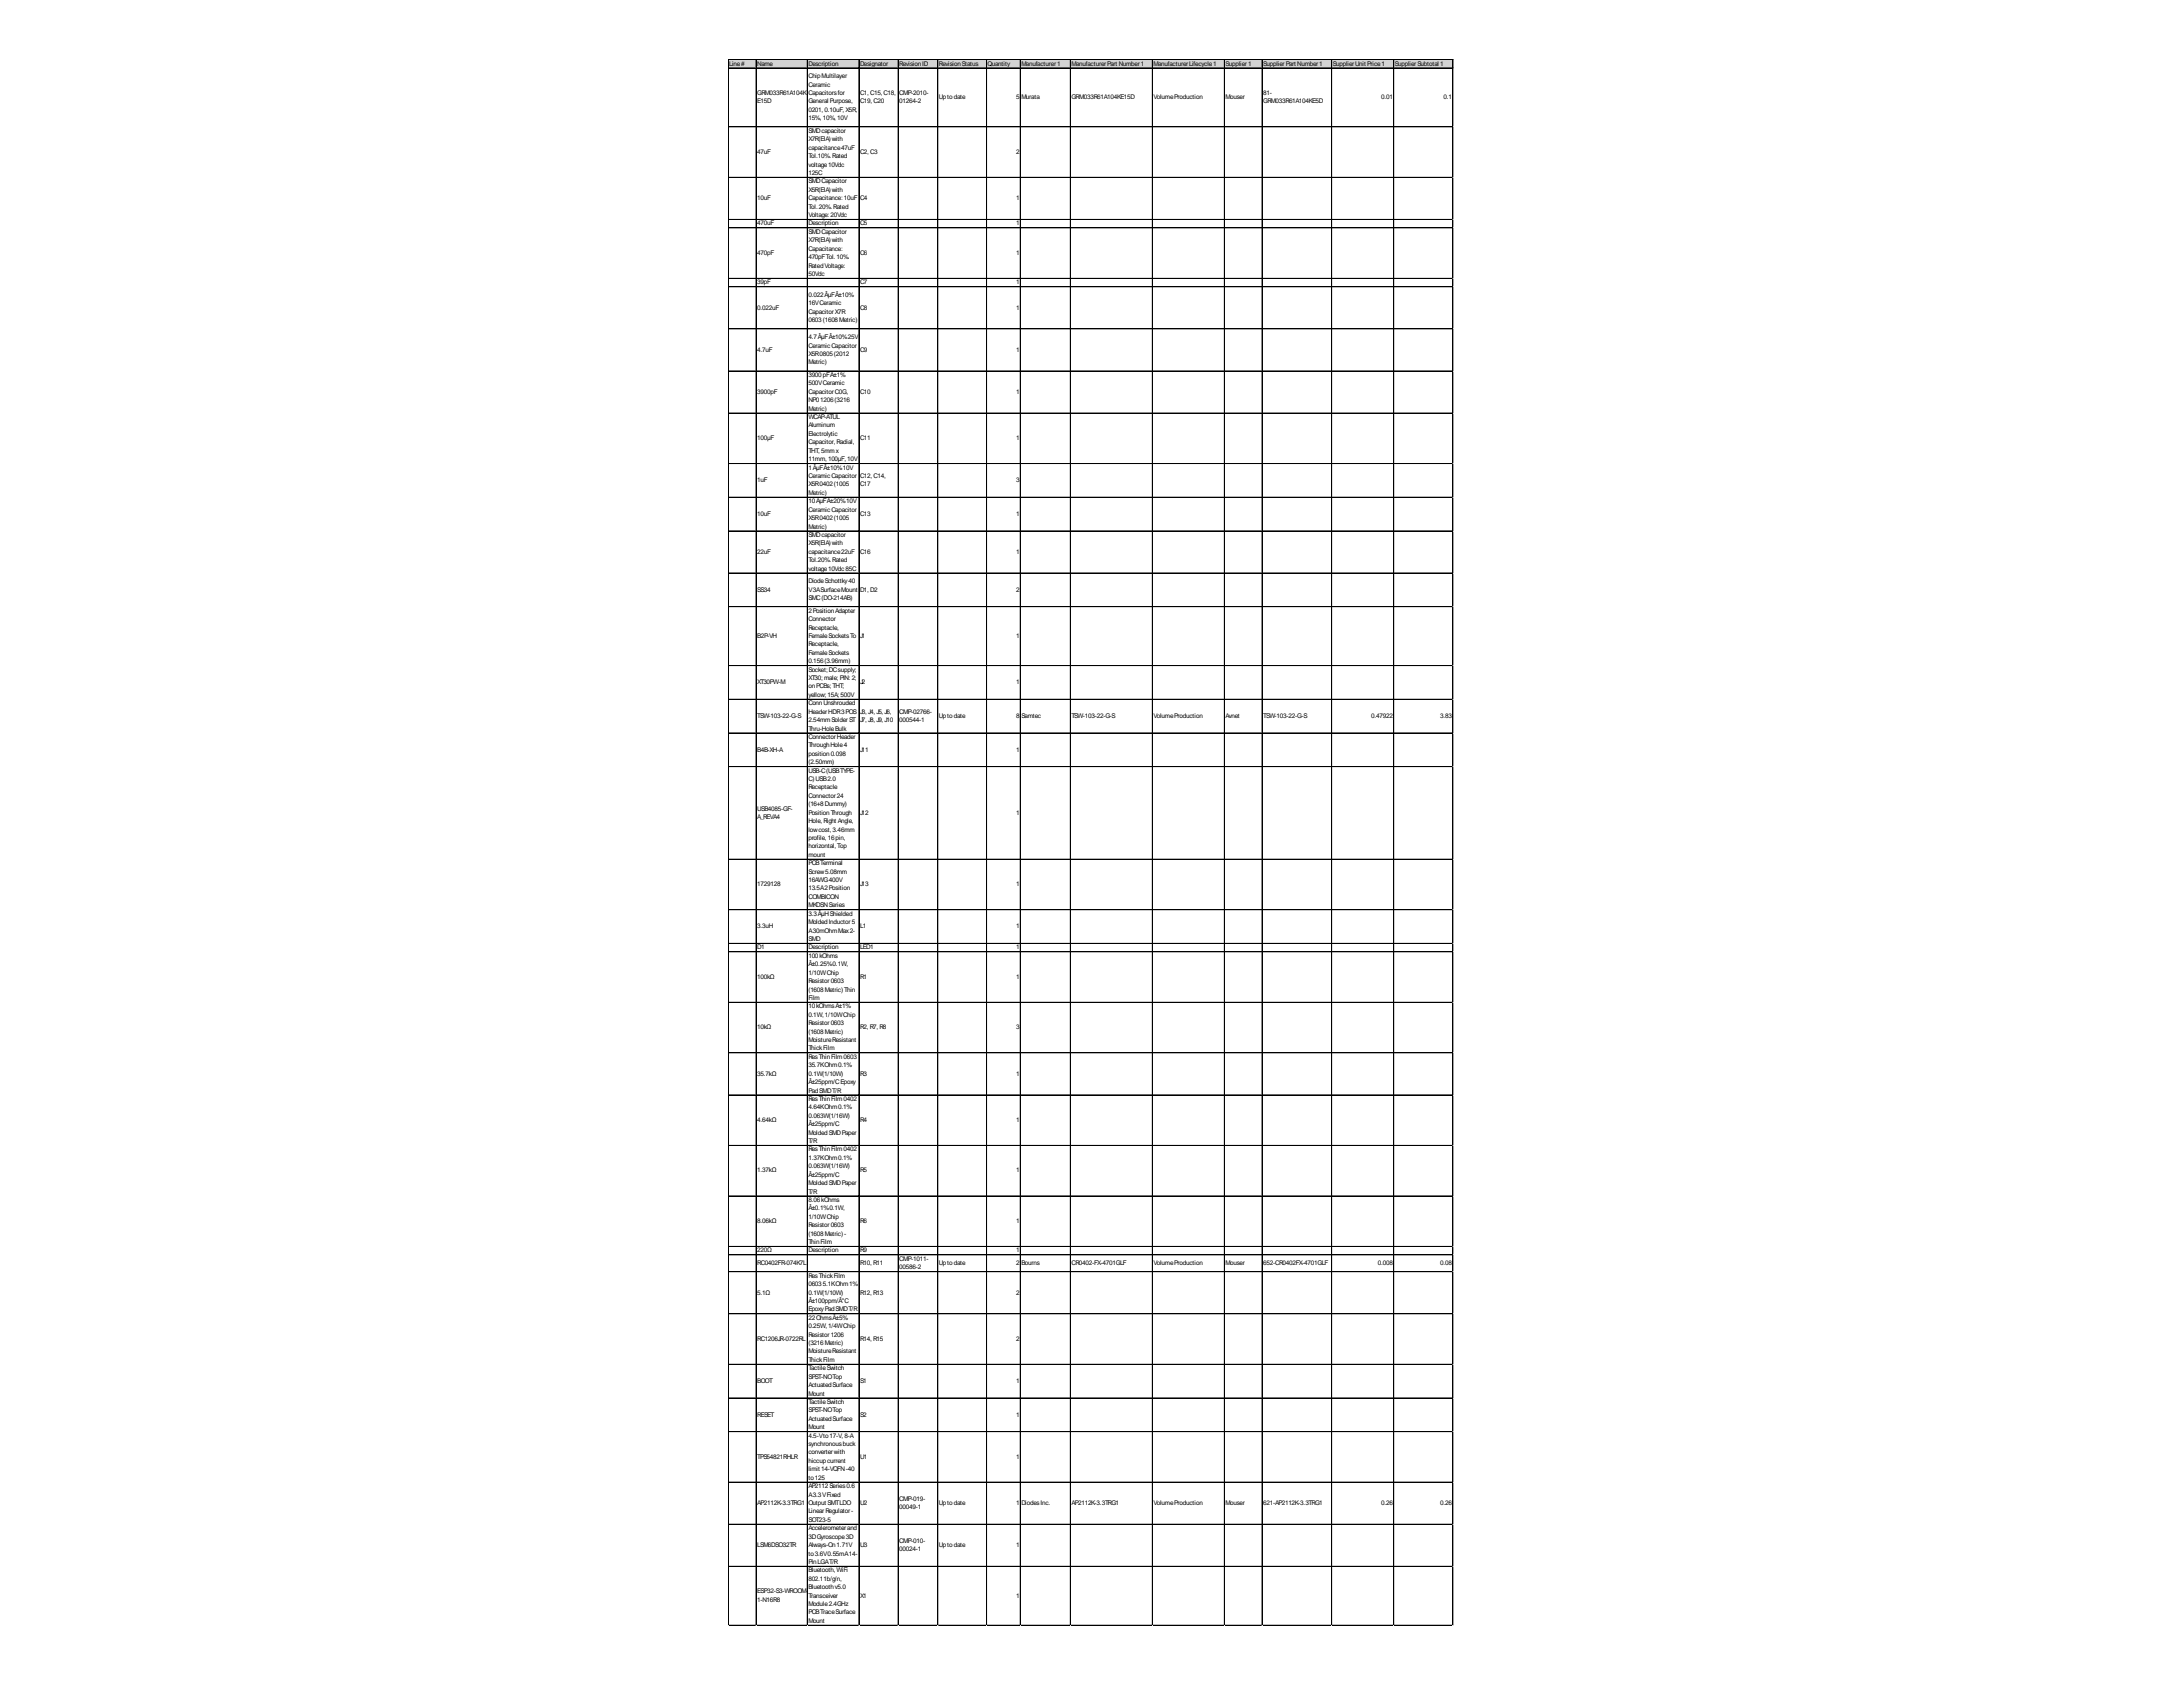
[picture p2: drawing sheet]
<svg xmlns="http://www.w3.org/2000/svg" width="279mm" height="216mm" viewBox="0 0 279 216" stroke-linecap="round" stroke-linejoin="round" font-family="sans-serif">
<defs><g id="words">
<g font-size=".8">
<text x="93.3" y="8.4">Line#</text>
<text x="96.9" y="8.4">Name</text>
<text x="103.5" y="8.4">Description</text>
<text x="103.5" y="10">ChipMultilayer</text>
<text x="103.5" y="11.1">Ceramic</text>
<text x="110.1" y="8.4">Designator</text>
<text x="115.1" y="8.4">RevisionID</text>
<text x="120.2" y="8.4">RevisionStatus</text>
<text x="126.4" y="8.4">Quantity</text>
<text x="130.7" y="8.4">Manufacturer1</text>
<text x="137.1" y="8.4">ManufacturerPart Number1</text>
<text x="147.6" y="8.4">ManufacturerLifecycle1</text>
<text x="156.8" y="8.4">Supplier1</text>
<text x="161.7" y="8.4">SupplierPart Number1</text>
<text x="170.6" y="8.4">SupplierUnit Price1</text>
<text x="178.5" y="8.4">SupplierSubtotal 1</text>
<text x="96.9" y="12.2">GRM033R61A104K</text>
<text x="96.9" y="13.2">E15D</text>
<text x="103.5" y="12.2">Capacitorsfor</text>
<text x="103.5" y="13.2">General Purpose,</text>
<text x="103.5" y="14.3">0201,0.10uF,X5R,</text>
<text x="103.5" y="15.4">15%,10%,10V</text>
<text x="103.5" y="17">SMDcapacitor</text>
<text x="110.1" y="12.2">C1,C15,C18,</text>
<text x="110.1" y="13.2">C19,C20</text>
<text x="115.1" y="12.2">CMP-2010-</text>
<text x="115.1" y="13.2">01264-2</text>
<text x="120.2" y="12.7">Uptodate</text>
<text x="130" y="12.7">5</text>
<text x="130.7" y="12.7">Murata</text>
<text x="137.1" y="12.7">GRM033R61A104KE15D</text>
<text x="147.6" y="12.7">VolumeProduction</text>
<text x="156.8" y="12.7">Mouser</text>
<text x="161.7" y="12.2">81-</text>
<text x="161.7" y="13.2">GRM033R61A104KE5D</text>
<text x="176.8" y="12.7">0.01</text>
<text x="184.8" y="12.7">0.1</text>
<text x="96.9" y="19.7">47uF</text>
<text x="103.5" y="18.1">X7R(EIA)with</text>
<text x="103.5" y="19.2">capacitance47uF</text>
<text x="103.5" y="20.2">Tol.10%.Rated</text>
<text x="103.5" y="21.3">voltage10Vdc</text>
<text x="103.5" y="22.4">125C</text>
<text x="103.5" y="23.5">SMDCapacitor</text>
<text x="110.1" y="19.7">C2,C3</text>
<text x="130" y="19.7">2</text>
<text x="96.9" y="25.6">10uF</text>
<text x="96.9" y="28.9">470uF</text>
<text x="103.5" y="24.5">X5R(EIA)with</text>
<text x="103.5" y="25.6">Capacitance:10uF</text>
<text x="103.5" y="26.7">Tol.20%.Rated</text>
<text x="103.5" y="27.8">Voltage:20Vdc</text>
<text x="103.5" y="28.9">Description</text>
<text x="103.5" y="29.9">SMDCapacitor</text>
<text x="110.1" y="25.6">C4</text>
<text x="110.1" y="28.9">C5</text>
<text x="130" y="25.6">1</text>
<text x="130" y="28.9">1</text>
<text x="96.9" y="32.6">470pF</text>
<text x="103.5" y="31">X7R(EIA)with</text>
<text x="103.5" y="32.1">Capacitance:</text>
<text x="103.5" y="33.2">470pFTol.10%.</text>
<text x="103.5" y="34.2">RatedVoltage:</text>
<text x="103.5" y="35.3">50Vdc</text>
<text x="110.1" y="32.6">C6</text>
<text x="130" y="32.6">1</text>
<text x="96.9" y="36.4">39pF</text>
<text x="96.9" y="39.6">0.022uF</text>
<text x="103.5" y="38">0.022ÂµFÂ±10%</text>
<text x="103.5" y="39.1">16VCeramic</text>
<text x="103.5" y="40.2">CapacitorX7R</text>
<text x="103.5" y="41.2">0603(1608Metric)</text>
<text x="110.1" y="36.4">C7</text>
<text x="110.1" y="39.6">C8</text>
<text x="130" y="36.4">1</text>
<text x="130" y="39.6">1</text>
<text x="96.9" y="45">4.7uF</text>
<text x="103.5" y="43.4">4.7ÂµFÂ±10%25V</text>
<text x="103.5" y="44.5">CeramicCapacitor</text>
<text x="103.5" y="45.6">X5R0805(2012</text>
<text x="103.5" y="46.6">Metric)</text>
<text x="110.1" y="45">C9</text>
<text x="130" y="45">1</text>
<text x="96.9" y="50.4">3900pF</text>
<text x="103.5" y="48.2">3900pFÂ±1%</text>
<text x="103.5" y="49.3">500VCeramic</text>
<text x="103.5" y="50.4">CapacitorC0G,</text>
<text x="103.5" y="51.5">NP01206(3216</text>
<text x="103.5" y="52.6">Metric)</text>
<text x="103.5" y="53.6">WCAP-ATUL</text>
<text x="110.1" y="50.4">C10</text>
<text x="130" y="50.4">1</text>
<text x="96.9" y="56.3">100µF</text>
<text x="103.5" y="54.7">Aluminum</text>
<text x="103.5" y="55.8">Electrolytic</text>
<text x="103.5" y="56.9">Capacitor,Radial,</text>
<text x="103.5" y="57.9">THT,5mmx</text>
<text x="103.5" y="59">11mm,100µF,10V</text>
<text x="110.1" y="56.3">C11</text>
<text x="130" y="56.3">1</text>
<text x="96.9" y="61.7">1uF</text>
<text x="103.5" y="60.1">1ÂµFÂ±10%10V</text>
<text x="103.5" y="61.2">CeramicCapacitor</text>
<text x="103.5" y="62.3">X5R0402(1005</text>
<text x="103.5" y="63.3">Metric)</text>
<text x="103.5" y="64.4">10ÂµFÂ±20%10V</text>
<text x="103.5" y="65.5">CeramicCapacitor</text>
<text x="110.1" y="61.2">C12,C14,</text>
<text x="110.1" y="62.3">C17</text>
<text x="130" y="61.7">3</text>
<text x="96.9" y="66">10uF</text>
<text x="96.9" y="70.9">22uF</text>
<text x="103.5" y="66.6">X5R0402(1005</text>
<text x="103.5" y="67.6">Metric)</text>
<text x="103.5" y="68.7">SMDcapacitor</text>
<text x="103.5" y="69.8">X5R(EIA)with</text>
<text x="103.5" y="70.9">capacitance22uF</text>
<text x="103.5" y="71.9">Tol.20%.Rated</text>
<text x="110.1" y="66">C13</text>
<text x="110.1" y="70.9">C16</text>
<text x="130" y="66">1</text>
<text x="130" y="70.9">1</text>
<text x="96.9" y="75.7">SS34</text>
<text x="103.5" y="73">voltage10Vdc85C</text>
<text x="103.5" y="74.6">DiodeSchottky40</text>
<text x="103.5" y="75.7">V3ASurfaceMount</text>
<text x="103.5" y="76.8">SMC(DO-214AB)</text>
<text x="110.1" y="75.7">D1,D2</text>
<text x="130" y="75.7">2</text>
<text x="96.9" y="81.6">B2P-VH</text>
<text x="103.5" y="78.4">2PositionAdapter</text>
<text x="103.5" y="79.5">Connector</text>
<text x="103.5" y="80.6">Receptacle,</text>
<text x="103.5" y="81.6">FemaleSocketsTo</text>
<text x="103.5" y="82.7">Receptacle,</text>
<text x="103.5" y="83.8">FemaleSockets</text>
<text x="110.1" y="81.6">J1</text>
<text x="130" y="81.6">1</text>
<text x="96.9" y="87.6">XT30PW-M</text>
<text x="103.5" y="84.9">0.156(3.96mm)</text>
<text x="103.5" y="86">Socket;DCsupply;</text>
<text x="103.5" y="87">XT30;male;PIN:2;</text>
<text x="103.5" y="88.1">onPCBs;THT;</text>
<text x="103.5" y="89.2">yellow;15A;500V</text>
<text x="110.1" y="87.6">J2</text>
<text x="130" y="87.6">1</text>
<text x="96.9" y="91.9">TSW-103-22-G-S</text>
<text x="103.5" y="90.3">ConnUnshrouded</text>
<text x="103.5" y="91.3">HeaderHDR3POS</text>
<text x="103.5" y="92.4">2.54mmSolderST</text>
<text x="103.5" y="93.5">Thru-HoleBulk</text>
<text x="103.5" y="94.6">ConnectorHeader</text>
<text x="103.5" y="95.6">ThroughHole4</text>
<text x="110.1" y="91.3">J3,J4,J5,J6,</text>
<text x="110.1" y="92.4">J7,J8,J9,J10</text>
<text x="115.1" y="91.3">CMP-02766-</text>
<text x="115.1" y="92.4">000544-1</text>
<text x="120.2" y="91.9">Uptodate</text>
<text x="130" y="91.9">8</text>
<text x="130.7" y="91.9">Samtec</text>
<text x="137.1" y="91.9">TSW-103-22-G-S</text>
<text x="147.6" y="91.9">VolumeProduction</text>
<text x="156.8" y="91.9">Avnet</text>
<text x="161.7" y="91.9">TSW-103-22-G-S</text>
<text x="175.5" y="91.9">0.47922</text>
<text x="184.3" y="91.9">3.83</text>
<text x="96.9" y="96.2">B4B-XH-A</text>
<text x="103.5" y="96.7">position0.098</text>
<text x="103.5" y="97.8">(2.50mm)</text>
<text x="103.5" y="98.9">USB-C(USBTYPE-</text>
<text x="103.5" y="100">C)USB2.0</text>
<text x="103.5" y="101">Receptacle</text>
<text x="110.1" y="96.2">J11</text>
<text x="130" y="96.2">1</text>
<text x="96.9" y="103.7">USB4085-GF-</text>
<text x="96.9" y="104.8">A_REVA4</text>
<text x="103.5" y="102.1">Connector24</text>
<text x="103.5" y="103.2">(16+8Dummy)</text>
<text x="103.5" y="104.3">PositionThrough</text>
<text x="103.5" y="105.3">Hole,Right Angle,</text>
<text x="103.5" y="106.4">lowcost,3.46mm</text>
<text x="103.5" y="107.5">profile,16pin,</text>
<text x="110.1" y="104.3">J12</text>
<text x="130" y="104.3">1</text>
<text x="96.9" y="113.4">1729128</text>
<text x="103.5" y="108.6">horizontal,Top</text>
<text x="103.5" y="109.7">mount</text>
<text x="103.5" y="110.7">PCBTerminal</text>
<text x="103.5" y="111.8">Screw5.08mm</text>
<text x="103.5" y="112.9">16AWG400V</text>
<text x="103.5" y="114">13.5A2Position</text>
<text x="110.1" y="113.4">J13</text>
<text x="130" y="113.4">1</text>
<text x="96.9" y="118.8">3.3uH</text>
<text x="103.5" y="115">COMBICON</text>
<text x="103.5" y="116.1">MKDSNSeries</text>
<text x="103.5" y="117.2">3.3ÂµHShielded</text>
<text x="103.5" y="118.3">MoldedInductor5</text>
<text x="103.5" y="119.3">A30mOhmMax2-</text>
<text x="110.1" y="118.8">L1</text>
<text x="130" y="118.8">1</text>
<text x="96.9" y="121.5">D1</text>
<text x="96.9" y="125.3">100kΩ</text>
<text x="103.5" y="120.4">SMD</text>
<text x="103.5" y="121.5">Description</text>
<text x="103.5" y="122.6">100kOhms</text>
<text x="103.5" y="123.7">Â±0.25%0.1W,</text>
<text x="103.5" y="124.7">1/10WChip</text>
<text x="103.5" y="125.8">Resistor0603</text>
<text x="110.1" y="121.5">LED1</text>
<text x="110.1" y="125.3">R1</text>
<text x="130" y="121.5">1</text>
<text x="130" y="125.3">1</text>
<text x="96.9" y="131.7">10kΩ</text>
<text x="103.5" y="126.9">(1608Metric)Thin</text>
<text x="103.5" y="128">Film</text>
<text x="103.5" y="129">10kOhmsÂ±1%</text>
<text x="103.5" y="130.1">0.1W,1/10WChip</text>
<text x="103.5" y="131.2">Resistor0603</text>
<text x="110.1" y="131.7">R2,R7,R8</text>
<text x="130" y="131.7">3</text>
<text x="96.9" y="137.7">35.7kΩ</text>
<text x="103.5" y="132.3">(1608Metric)</text>
<text x="103.5" y="133.4">MoistureResistant</text>
<text x="103.5" y="134.4">ThickFilm</text>
<text x="103.5" y="135.5">ResThinFilm0603</text>
<text x="103.5" y="136.6">35.7KOhm0.1%</text>
<text x="103.5" y="137.7">0.1W(1/10W)</text>
<text x="110.1" y="137.7">R3</text>
<text x="130" y="137.7">1</text>
<text x="96.9" y="143.6">4.64kΩ</text>
<text x="103.5" y="138.7">Â±25ppm/CEpoxy</text>
<text x="103.5" y="139.8">PadSMDT/R</text>
<text x="103.5" y="140.9">ResThinFilm0402</text>
<text x="103.5" y="142">4.64KOhm0.1%</text>
<text x="103.5" y="143.1">0.063W(1/16W)</text>
<text x="110.1" y="143.6">R4</text>
<text x="130" y="143.6">1</text>
<text x="103.5" y="144.1">Â±25ppm/C</text>
<text x="103.5" y="145.2">MoldedSMDPaper</text>
<text x="103.5" y="146.3">T/R</text>
<text x="103.5" y="147.4">ResThinFilm0402</text>
<text x="103.5" y="148.4">1.37KOhm0.1%</text>
<text x="103.5" y="149.5">0.063W(1/16W)</text>
<text x="96.9" y="150.1">1.37kΩ</text>
<text x="103.5" y="150.6">Â±25ppm/C</text>
<text x="103.5" y="151.7">MoldedSMDPaper</text>
<text x="103.5" y="152.7">T/R</text>
<text x="103.5" y="153.8">8.06kOhms</text>
<text x="103.5" y="154.9">Â±0.1%0.1W,</text>
<text x="103.5" y="156">1/10WChip</text>
<text x="110.1" y="150.1">R5</text>
<text x="130" y="150.1">1</text>
<text x="96.9" y="156.5">8.06kΩ</text>
<text x="96.9" y="160.3">220Ω</text>
<text x="96.9" y="161.9">RC0402FR-074K7L</text>
<text x="103.5" y="157.1">Resistor0603</text>
<text x="103.5" y="158.1">(1608Metric)-</text>
<text x="103.5" y="159.2">ThinFilm</text>
<text x="103.5" y="160.3">Description</text>
<text x="110.1" y="156.5">R6</text>
<text x="110.1" y="160.3">R9</text>
<text x="110.1" y="161.9">R10,R11</text>
<text x="115.1" y="161.4">CMP-1011-</text>
<text x="120.2" y="161.9">Uptodate</text>
<text x="130" y="156.5">1</text>
<text x="130" y="160.3">1</text>
<text x="130" y="161.9">2</text>
<text x="130.7" y="161.9">Bourns</text>
<text x="137.1" y="161.9">CR0402-FX-4701GLF</text>
<text x="147.6" y="161.9">VolumeProduction</text>
<text x="156.8" y="161.9">Mouser</text>
<text x="161.7" y="161.9">652-CR0402FX-4701GLF</text>
<text x="176.3" y="161.9">0.008</text>
<text x="184.3" y="161.9">0.08</text>
<text x="96.9" y="165.7">5.1Ω</text>
<text x="103.5" y="163.5">ResThickFilm</text>
<text x="103.5" y="164.6">06035.1KOhm1%</text>
<text x="103.5" y="165.7">0.1W(1/10W)</text>
<text x="103.5" y="166.8">Â±100ppm/Â°C</text>
<text x="103.5" y="167.8">EpoxyPadSMDT/R</text>
<text x="110.1" y="165.7">R12,R13</text>
<text x="115.1" y="162.4">00586-2</text>
<text x="130" y="165.7">2</text>
<text x="96.9" y="171.6">RC1206JR-0722RL</text>
<text x="103.5" y="168.9">22OhmsÂ±5%</text>
<text x="103.5" y="170">0.25W,1/4WChip</text>
<text x="103.5" y="171.1">Resistor1206</text>
<text x="103.5" y="172.1">(3216Metric)</text>
<text x="103.5" y="173.2">MoistureResistant</text>
<text x="110.1" y="171.6">R14,R15</text>
<text x="130" y="171.6">2</text>
<text x="96.9" y="177">BOOT</text>
<text x="103.5" y="174.3">ThickFilm</text>
<text x="103.5" y="175.4">TactileSwitch</text>
<text x="103.5" y="176.4">SPST-NOTop</text>
<text x="103.5" y="177.5">ActuatedSurface</text>
<text x="103.5" y="178.6">Mount</text>
<text x="103.5" y="179.7">TactileSwitch</text>
<text x="110.1" y="177">S1</text>
<text x="130" y="177">1</text>
<text x="96.9" y="181.3">RESET</text>
<text x="103.5" y="180.8">SPST-NOTop</text>
<text x="103.5" y="181.8">ActuatedSurface</text>
<text x="103.5" y="182.9">Mount</text>
<text x="103.5" y="184">4.5-Vto17-V,8-A</text>
<text x="103.5" y="185.1">synchronousbuck</text>
<text x="110.1" y="181.3">S2</text>
<text x="130" y="181.3">1</text>
<text x="96.9" y="186.7">TPS54821RHLR</text>
<text x="103.5" y="186.1">converterwith</text>
<text x="103.5" y="187.2">hiccupcurrent</text>
<text x="103.5" y="188.3">limit 14-VQFN-40</text>
<text x="103.5" y="189.4">to125</text>
<text x="103.5" y="190.5">AP2112Series0.6</text>
<text x="103.5" y="191.5">A3.3VFixed</text>
<text x="110.1" y="186.7">U1</text>
<text x="130" y="186.7">1</text>
<text x="96.9" y="192.6">AP2112K-3.3TRG1</text>
<text x="96.9" y="198">LSM6DSO32TR</text>
<text x="103.5" y="192.6">Output SMTLDO</text>
<text x="103.5" y="193.7">LinearRegulator-</text>
<text x="103.5" y="194.8">SOT23-5</text>
<text x="103.5" y="195.8">Accelerometerand</text>
<text x="103.5" y="196.9">3DGyroscope3D</text>
<text x="103.5" y="198">Always-On1.71V</text>
<text x="110.1" y="192.6">U2</text>
<text x="110.1" y="198">U3</text>
<text x="115.1" y="192.1">CMP-019-</text>
<text x="115.1" y="193.1">00049-1</text>
<text x="115.1" y="197.5">CMP-010-</text>
<text x="120.2" y="192.6">Uptodate</text>
<text x="120.2" y="198">Uptodate</text>
<text x="130" y="192.6">1</text>
<text x="130" y="198">1</text>
<text x="130.7" y="192.6">DiodesInc.</text>
<text x="137.1" y="192.6">AP2112K-3.3TRG1</text>
<text x="147.6" y="192.6">VolumeProduction</text>
<text x="156.8" y="192.6">Mouser</text>
<text x="161.7" y="192.6">621-AP2112K-3.3TRG1</text>
<text x="176.8" y="192.6">0.26</text>
<text x="184.3" y="192.6">0.26</text>
<text x="96.9" y="203.9">ESP32-S3-WROOM-</text>
<text x="103.5" y="199.1">to3.6V0.55mA14-</text>
<text x="103.5" y="200.1">PinLGAT/R</text>
<text x="103.5" y="201.2">Bluetooth,WiFi</text>
<text x="103.5" y="202.3">802.11b/g/n,</text>
<text x="103.5" y="203.4">Bluetoothv5.0</text>
<text x="115.1" y="198.5">00024-1</text>
<text x="96.9" y="205">1-N16R8</text>
<text x="103.5" y="204.5">Transceiver</text>
<text x="103.5" y="205.5">Module2.4GHz</text>
<text x="103.5" y="206.6">PCBTraceSurface</text>
<text x="103.5" y="207.7">Mount</text>
<text x="110.1" y="204.5">X1</text>
<text x="130" y="204.5">1</text>
</g>
</g></defs>
<path d="M93.2 7.6h92.8v1.1h-92.8z" fill="#d3d3d3"/>
<g fill="none" stroke="#000" stroke-width=".13">
<path d="M93.2 16.2h92.8M96.8 7.6v200.4M103.3 7.6v200.4M109.9 7.6v200.4M114.9 7.6v200.4M115 7.6v200.4M120 7.6v200.4M126.3 7.6v200.4M130.6 7.6v200.4M137 7.6v200.4M147.5 7.6v200.4M156.7 7.6v200.4"/>
<path d="M161.5 7.6v200.4M170.4 7.6v200.4M178.4 7.6v200.4M186 7.6v200.4M186 7.6h-92.8v200.4h92.8v-200.4M186 8.7h-92.8M93.2 22.7h92.8M93.2 29.2h92.8M93.2 35.6h92.8M186 28.1h-92.8M186 36.7h-92.8M93.2 42.1h92.8"/>
<path d="M186 47.5h-92.8M186 52.9h-92.8M186 59.3h-92.8M93.2 67.9h92.8M93.2 68h92.8M93.2 77.6h92.8M93.2 77.7h92.8M186 63.6h-92.8M186 73.3h-92.8M93.2 85.2h92.8M93.2 93.8h92.8M93.2 98.1h92.8"/>
<path d="M186 89.5h-92.8M186 110h-92.8M186 116.4h-92.8M93.2 120.7h92.8M186 121.8h-92.8M186 128.3h-92.8M186 134.7l-92.8 .1M93.2 140.1h92.8M93.2 146.6h92.8M93.2 153.1h92.8M93.2 159.5h92.8M93.2 162.7h92.8"/>
<path d="M93.2 162.8h92.8M93.2 178.9h92.8M186 160.6h-92.8M186 168.1h-92.8M186 174.6h-92.8M93.2 195.1h92.8M186 183.2h-92.8M186 189.7h-92.8M93.2 208h92.8M186 200.5h-92.8"/>
</g>
<path d="M93.2 208v.1" fill="none" stroke="#e0e0e0" stroke-width=".13"/>
<path d="M96.8 208v.1" fill="none" stroke="#e0e0e0" stroke-width=".13"/>
<path d="M103.3 208v.1" fill="none" stroke="#e0e0e0" stroke-width=".13"/>
<path d="M109.9 208v.1" fill="none" stroke="#e0e0e0" stroke-width=".13"/>
<path d="M114.9 208v.1" fill="none" stroke="#e0e0e0" stroke-width=".13"/>
<path d="M120 208v.1" fill="none" stroke="#e0e0e0" stroke-width=".13"/>
<path d="M126.3 208v.1" fill="none" stroke="#e0e0e0" stroke-width=".13"/>
<path d="M130.6 208v.1" fill="none" stroke="#e0e0e0" stroke-width=".13"/>
<path d="M137 208v.1" fill="none" stroke="#e0e0e0" stroke-width=".13"/>
<path d="M147.5 208v.1" fill="none" stroke="#e0e0e0" stroke-width=".13"/>
<path d="M156.7 208v.1" fill="none" stroke="#e0e0e0" stroke-width=".13"/>
<path d="M161.5 208v.1" fill="none" stroke="#e0e0e0" stroke-width=".13"/>
<path d="M170.4 208v.1" fill="none" stroke="#e0e0e0" stroke-width=".13"/>
<path d="M178.4 208v.1" fill="none" stroke="#e0e0e0" stroke-width=".13"/>
<path d="M186 208v.1" fill="none" stroke="#e0e0e0" stroke-width=".13"/>
<path d="M186 16.2h.1" fill="none" stroke="#e0e0e0" stroke-width=".13"/>
<path d="M186 22.7h.1" fill="none" stroke="#e0e0e0" stroke-width=".13"/>
<path d="M186 28.1h.1" fill="none" stroke="#e0e0e0" stroke-width=".13"/>
<path d="M186 29.2h.1" fill="none" stroke="#e0e0e0" stroke-width=".13"/>
<path d="M186 35.6h.1" fill="none" stroke="#e0e0e0" stroke-width=".13"/>
<path d="M186 36.7h.1" fill="none" stroke="#e0e0e0" stroke-width=".13"/>
<path d="M186 42.1h.1" fill="none" stroke="#e0e0e0" stroke-width=".13"/>
<path d="M186 47.5h.1" fill="none" stroke="#e0e0e0" stroke-width=".13"/>
<path d="M186 52.9h.1" fill="none" stroke="#e0e0e0" stroke-width=".13"/>
<path d="M186 59.3h.1" fill="none" stroke="#e0e0e0" stroke-width=".13"/>
<path d="M186 63.6h.1" fill="none" stroke="#e0e0e0" stroke-width=".13"/>
<path d="M186 67.9h.1" fill="none" stroke="#e0e0e0" stroke-width=".13"/>
<path d="M186 73.3h.1" fill="none" stroke="#e0e0e0" stroke-width=".13"/>
<path d="M186 77.6h.1" fill="none" stroke="#e0e0e0" stroke-width=".13"/>
<path d="M186 85.2h.1" fill="none" stroke="#e0e0e0" stroke-width=".13"/>
<path d="M186 89.5h.1" fill="none" stroke="#e0e0e0" stroke-width=".13"/>
<path d="M186 93.8h.1" fill="none" stroke="#e0e0e0" stroke-width=".13"/>
<path d="M186 98.1h.1" fill="none" stroke="#e0e0e0" stroke-width=".13"/>
<path d="M186 110h.1" fill="none" stroke="#e0e0e0" stroke-width=".13"/>
<path d="M186 116.4h.1" fill="none" stroke="#e0e0e0" stroke-width=".13"/>
<path d="M186 120.7h.1" fill="none" stroke="#e0e0e0" stroke-width=".13"/>
<path d="M186 121.8h.1" fill="none" stroke="#e0e0e0" stroke-width=".13"/>
<path d="M186 128.3h.1" fill="none" stroke="#e0e0e0" stroke-width=".13"/>
<path d="M186 134.7h.1" fill="none" stroke="#e0e0e0" stroke-width=".13"/>
<path d="M186 140.1h.1" fill="none" stroke="#e0e0e0" stroke-width=".13"/>
<path d="M186 146.6h.1" fill="none" stroke="#e0e0e0" stroke-width=".13"/>
<path d="M186 153.1h.1" fill="none" stroke="#e0e0e0" stroke-width=".13"/>
<path d="M186 159.5h.1" fill="none" stroke="#e0e0e0" stroke-width=".13"/>
<path d="M186 160.6h.1" fill="none" stroke="#e0e0e0" stroke-width=".13"/>
<path d="M186 162.7h.1" fill="none" stroke="#e0e0e0" stroke-width=".13"/>
<path d="M186 168.1h.1" fill="none" stroke="#e0e0e0" stroke-width=".13"/>
<path d="M186 174.6h.1" fill="none" stroke="#e0e0e0" stroke-width=".13"/>
<path d="M186 178.9h.1" fill="none" stroke="#e0e0e0" stroke-width=".13"/>
<path d="M186 183.2h.1" fill="none" stroke="#e0e0e0" stroke-width=".13"/>
<path d="M186 189.7h.1" fill="none" stroke="#e0e0e0" stroke-width=".13"/>
<path d="M186 195.1h.1" fill="none" stroke="#e0e0e0" stroke-width=".13"/>
<path d="M186 200.5h.1" fill="none" stroke="#e0e0e0" stroke-width=".13"/>
<path d="M186 208h.1" fill="none" stroke="#e0e0e0" stroke-width=".13"/>
<use href="#words"/>
</svg>
